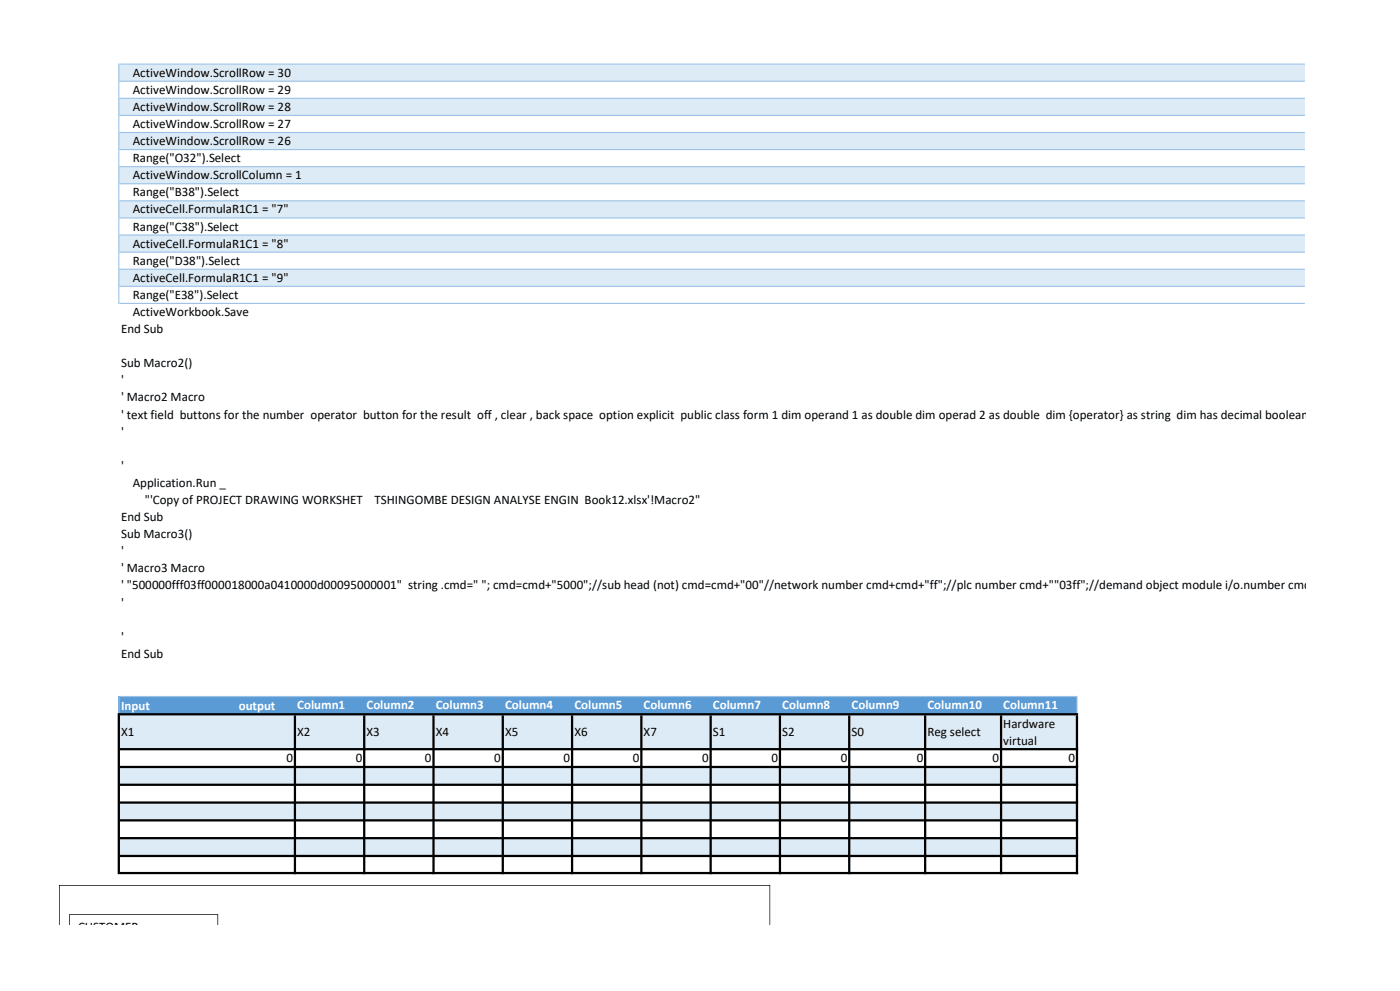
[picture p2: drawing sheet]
<svg xmlns="http://www.w3.org/2000/svg" width="420mm" height="297mm" viewBox="0 0 420 297" stroke-linecap="round" stroke-linejoin="round" font-family="sans-serif">
<defs><g id="words">
<g font-size="3.9">
<text x="39.8" y="23">ActiveWindow.ScrollRow = 30</text>
<text x="39.8" y="28.1">ActiveWindow.ScrollRow = 29</text>
<text x="39.8" y="33.2">ActiveWindow.ScrollRow = 28</text>
<text x="39.8" y="38.4">ActiveWindow.ScrollRow = 27</text>
<text x="39.8" y="43.5">ActiveWindow.ScrollRow = 26</text>
<text x="39.8" y="48.6">Range(&quot;O32&quot;).Select</text>
<text x="39.8" y="53.7">ActiveWindow.ScrollColumn = 1</text>
<text x="39.8" y="58.8">Range(&quot;B38&quot;).Select</text>
<text x="39.8" y="64">ActiveCell.FormulaR1C1 = &quot;7&quot;</text>
<text x="39.8" y="69.1">Range(&quot;C38&quot;).Select</text>
<text x="39.8" y="74.2">ActiveCell.FormulaR1C1 = &quot;8&quot;</text>
<text x="39.8" y="79.3">Range(&quot;D38&quot;).Select</text>
<text x="39.8" y="84.5">ActiveCell.FormulaR1C1 = &quot;9&quot;</text>
<text x="39.8" y="89.6">Range(&quot;E38&quot;).Select</text>
<text x="39.8" y="94.7">ActiveWorkbook.Save</text>
<text x="36.3" y="99.8">End Sub</text>
<text x="36.3" y="110.1">Sub Macro2()</text>
<text x="36.3" y="115.2">'</text>
<text x="36.3" y="120.3">' Macro2 Macro</text>
<text x="36.3" y="125.4">' text field buttons for the number operator button for the result off , clear , back space option explicit public class form 1 dim operand 1 as double dim operad 2 as double dim {operator} as string dim has decimal boolean dim tmp nalue as</text>
<text x="36.3" y="130.6">'</text>
<text x="36.3" y="140.8">'</text>
<text x="39.8" y="145.9">Application.Run _</text>
<text x="43.4" y="151">&quot;'Copy of PROJECT DRAWING WORKSHET</text>
<text x="112.4" y="151">TSHINGOMBE DESIGN ANALYSE ENGIN Book12.xlsx'!Macro2&quot;</text>
<text x="36.3" y="156.2">End Sub</text>
<text x="36.3" y="161.3">Sub Macro3()</text>
<text x="36.3" y="166.4">'</text>
<text x="36.3" y="171.5">' Macro3 Macro</text>
<text x="36.3" y="176.7">' &quot;500000fff03ff000018000a0410000d00095000001&quot; string .cmd=&quot; &quot;; cmd=cmd+&quot;5000&quot;;//sub head (not) cmd=cmd+&quot;00&quot;//network number cmd+cmd+&quot;ff&quot;;//plc number cmd+&quot;&quot;03ff&quot;;//demand object module i/o.number cmd=cmd+&quot;001c&quot;;leng</text>
<text x="36.3" y="181.8">'</text>
<text x="36.3" y="192">'</text>
<text x="36.3" y="197.1">End Sub</text>
<text x="36.3" y="220.6">X1</text>
<text x="89.2" y="220.6">X2</text>
<text x="110" y="220.6">X3</text>
<text x="130.7" y="220.6">X4</text>
<text x="151.5" y="220.6">X5</text>
<text x="172.3" y="220.6">X6</text>
<text x="193.1" y="220.6">X7</text>
<text x="213.9" y="220.6">S1</text>
<text x="234.6" y="220.6">S2</text>
<text x="255.4" y="220.6">S0</text>
<text x="278.2" y="220.6">Reg select</text>
<text x="301" y="218.1">Hardware</text>
<text x="301" y="223.2">virtual</text>
<text x="85.9" y="228.5">0</text>
<text x="106.7" y="228.5">0</text>
<text x="127.5" y="228.5">0</text>
<text x="148.3" y="228.5">0</text>
<text x="169.1" y="228.5">0</text>
<text x="189.9" y="228.5">0</text>
<text x="210.6" y="228.5">0</text>
<text x="231.4" y="228.5">0</text>
<text x="252.2" y="228.5">0</text>
<text x="275" y="228.5">0</text>
<text x="297.8" y="228.5">0</text>
<text x="320.5" y="228.5">0</text>
<text x="23.4" y="279">CUSTOMER</text>
</g>
<g font-size="3.9" fill="#fff">
<text x="36.3" y="212.7">Input</text>
<text x="71.6" y="212.7">output</text>
<text x="89.2" y="212.4">Column1</text>
<text x="109.9" y="212.4">Column2</text>
<text x="130.7" y="212.4">Column3</text>
<text x="151.5" y="212.4">Column4</text>
<text x="172.3" y="212.4">Column5</text>
<text x="193.1" y="212.4">Column6</text>
<text x="213.9" y="212.4">Column7</text>
<text x="234.7" y="212.4">Column8</text>
<text x="255.4" y="212.4">Column9</text>
<text x="278.2" y="212.4">Column10</text>
<text x="301" y="212.4">Column11</text>
</g>
</g></defs>
<path d="M35.6 19.4h355.9v5h-355.9zM35.6 29.5h355.9v5.1h-355.9zM35.6 39.7h355.9v5.2h-355.9zM35.6 50h355.9v5.1h-355.9zM35.6 60.2h355.9v5.2h-355.9zM35.6 70.4h355.9v5.2h-355.9zM35.6 80.7h355.9v5.2h-355.9z" fill-rule="evenodd" fill="#ddebf7"/>
<path d="M35.6 208.7h287.5v5.4h-287.5z" fill="#5b9bd5"/>
<path d="M35.6 214.1h287.5v10.5h-287.5zM35.6 229.9h287.5v5.3h-287.5zM35.6 240.5h287.5v5.4h-287.5zM35.6 251.2h287.5v5.4h-287.5z" fill-rule="evenodd" fill="#ddebf7"/>
<path d="M35.5 19h.3v72.1h-.3zM35.5 208.6h.3v5.1h-.3zM322.9 208.9h.4v4.8h-.4z" fill-rule="evenodd" fill="#9bc2e6"/>
<path d="M35.3 213.7h.7v48.3h-.7zM322.7 214.4h.7v47.6h-.7zM88.1 214.4h.7v47.6h-.7zM108.9 214.4h.7v47.6h-.7zM129.7 214.4h.7v47.6h-.7zM150.5 214.4h.7v47.6h-.7zM171.3 214.4h.7v47.6h-.7zM192.1 214.4h.6v47.6h-.6zM212.9 214.4h.6v47.6h-.6zM233.6 214.4h.7v47.6h-.7zM254.4 214.4h.7v47.6h-.7zM277.2 214.4h.7v47.6h-.7zM300 214.4h.7v47.6h-.7z" fill-rule="evenodd" fill="#000"/>
<path d="M35.8 19h355.7v.4h-355.7zM35.8 24.2h355.7v.3h-355.7zM35.8 29.3h355.7v.3h-355.7zM35.8 34.4h355.7v.4h-355.7zM35.8 39.5h355.7v.4h-355.7zM35.8 44.7h355.7v.3h-355.7zM35.8 49.8h355.7v.3h-355.7zM35.8 54.9h355.7v.3h-355.7zM35.8 60h355.7v.4h-355.7zM35.8 65.2h355.7v.3h-355.7zM35.8 70.3h355.7v.3h-355.7zM35.8 75.4h355.7v.3h-355.7zM35.8 80.5h355.7v.4h-355.7zM35.8 85.6h355.7v.4h-355.7zM35.8 90.8h355.7v.3h-355.7zM35.8 208.6h287.5v.3h-287.5z" fill-rule="evenodd" fill="#9bc2e6"/>
<path d="M36 213.7h287.4v.7h-287.4zM36 224.2h287.4v.7h-287.4zM36 229.5h287.4v.7h-287.4zM36 234.9h287.4v.6h-287.4zM36 240.2h287.4v.7h-287.4zM36 245.5h287.4v.7h-287.4zM36 250.9h287.4v.6h-287.4zM36 256.2h287.4v.7h-287.4zM36 261.3h287.4v.7h-287.4z" fill-rule="evenodd" fill="#000"/>
<path d="M17.8 265.3h213.1v11.9h-213.1z" fill="#fff"/>
<path d="M17.7 265.3h213.4v11.9h-213.4zM17.9 265.3l-.1 11.9h213.1l-.1-11.9 .1 .2h-213.1z" fill="#000"/>
<path d="M20.9 274.1h44.4v3.1h-44.4z" fill="#fff"/>
<path d="M20.8 274h44.6v3.2h-44.6zM21 274.1l-.1 3.1h44.4l-.1-3.1 .1 .1h-44.4z" fill="#000"/>
<use href="#words"/>
</svg>
